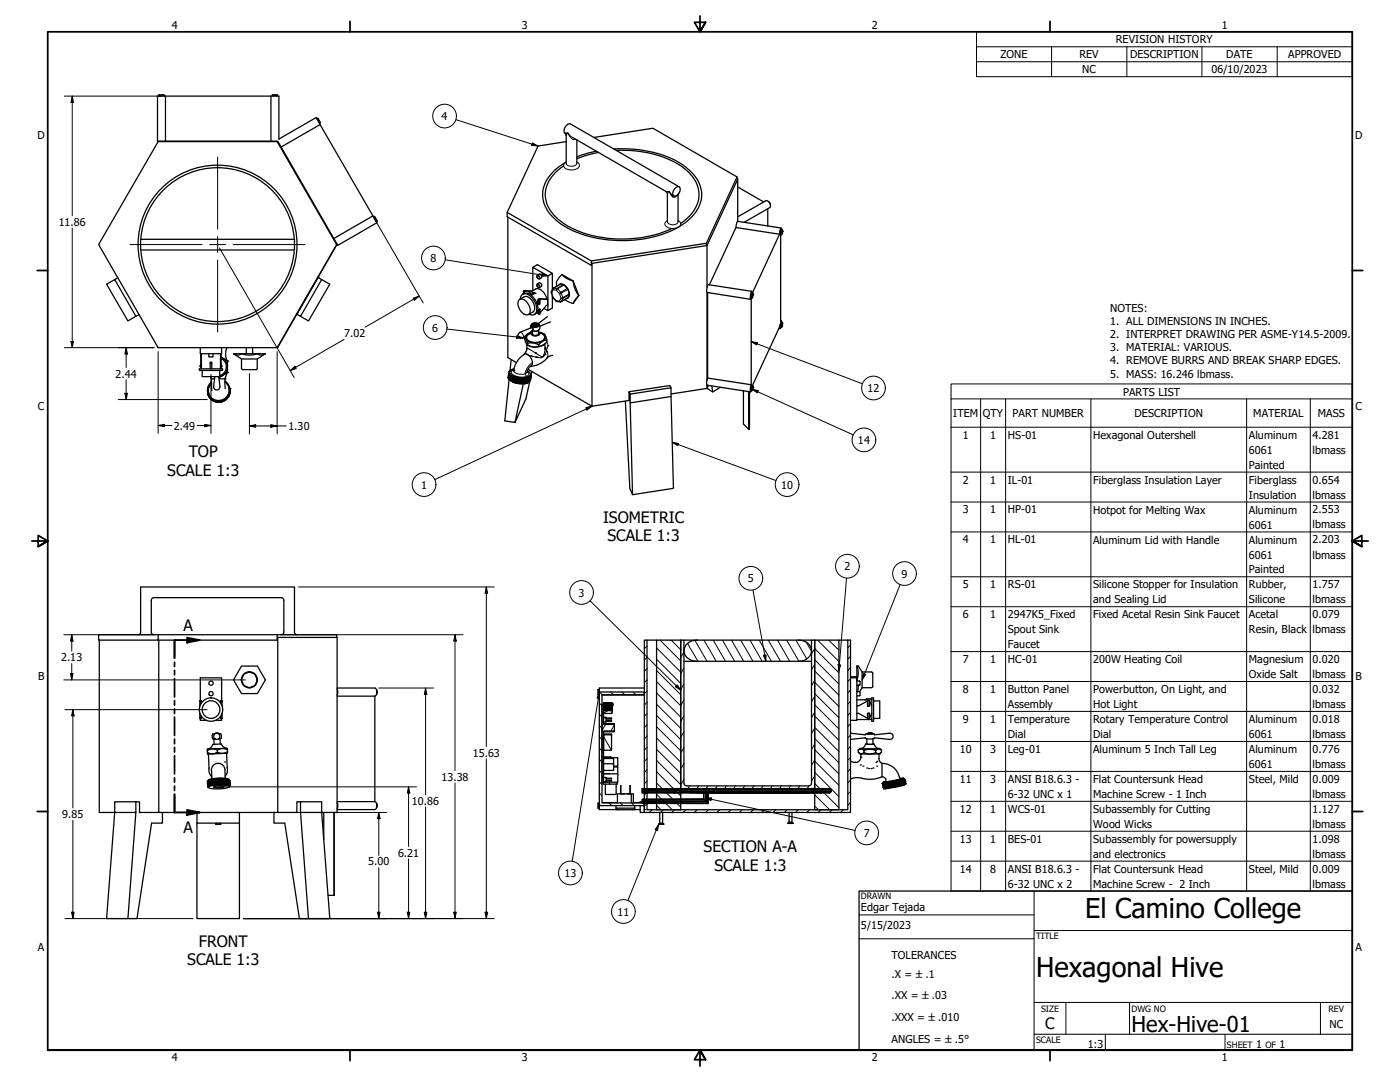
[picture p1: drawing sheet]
<svg xmlns="http://www.w3.org/2000/svg" width="559mm" height="432mm" viewBox="0 0 559 432" stroke-linecap="round" stroke-linejoin="round" font-family="sans-serif">
<defs><g id="words">
<g font-size="10.9">
<text x="433.1" y="366.5">El Camino College</text>
<text x="413.5" y="390">Hexagonal Hive</text>
</g>
<text font-size="8.7" x="451.6" y="411.9">Hex-Hive-01</text>
<g font-size="6.3">
<text x="75.4" y="182.4">TOP</text>
<text x="66.7" y="190">SCALE 1:3</text>
<text x="240.7" y="208.6">ISOMETRIC</text>
<text x="242.5" y="216.1">SCALE 1:3</text>
<text x="73.2" y="252">A</text>
<text x="73.2" y="332.3">A</text>
<text x="280.9" y="340.2">SECTION A-A</text>
<text x="285.2" y="347.7">SCALE 1:3</text>
<text x="79.4" y="377.8">FRONT</text>
<text x="74.7" y="385.3">SCALE 1:3</text>
<text x="417.2" y="410.8">C</text>
</g>
<g font-size="4.3">
<text x="68.6" y="11.7">4</text>
<text x="208.3" y="11.7">3</text>
<text x="348" y="11.7">2</text>
<text x="487.7" y="11.7">1</text>
<text x="445.4" y="17.3">REVISION HISTORY</text>
<text x="399.3" y="23.2">ZONE</text>
<text x="430.8" y="23.2">REV</text>
<text x="451" y="23.2">DESCRIPTION</text>
<text x="489.5" y="23.2">DATE</text>
<text x="514.1" y="23.2">APPROVED</text>
<text x="432" y="29.2">NC</text>
<text x="483.6" y="29">06/10/2023</text>
<text x="176.3" y="47.9">4</text>
<text x="15" y="55.6">D</text>
<text x="540.9" y="55.6">D</text>
<text x="23.4" y="90.2">11.86</text>
<text x="171.8" y="104.6">8</text>
<text x="443.1" y="124.5">NOTES:</text>
<text x="443.1" y="129.8">1. ALL DIMENSIONS IN INCHES.</text>
<text x="137.4" y="134.6">7.02</text>
<text x="172.5" y="132.3">6</text>
<text x="443.1" y="135">2. INTERPRET DRAWING PER ASME-Y14.5-2009.</text>
<text x="443.1" y="140.2">3. MATERIAL: VARIOUS.</text>
<text x="443.1" y="145.4">4. REMOVE BURRS AND BREAK SHARP EDGES.</text>
<text x="46.1" y="150.7">2.44</text>
<text x="443.1" y="150.7">5. MASS: 16.246 lbmass.</text>
<text x="346.3" y="156.5">12</text>
<text x="448.2" y="157.9">PARTS LIST</text>
<text x="15.1" y="163.5">C</text>
<text x="380.5" y="166.4">ITEM</text>
<text x="392.3" y="166.4">QTY</text>
<text x="404.1" y="166.4">PART NUMBER</text>
<text x="452.8" y="166.4">DESCRIPTION</text>
<text x="500.3" y="166.4">MATERIAL</text>
<text x="526" y="166.4">MASS</text>
<text x="541" y="163.5">C</text>
<text x="69.4" y="171.4">2.49</text>
<text x="115.1" y="171.6">1.30</text>
<text x="342.5" y="177.1">14</text>
<text x="384.3" y="175.1">1</text>
<text x="395.2" y="175.1">1</text>
<text x="402.3" y="175.1">HS-01</text>
<text x="436.3" y="175.1">Hexagonal Outershell</text>
<text x="498.5" y="175.1">Aluminum</text>
<text x="523.9" y="175.1">4.281</text>
<text x="498.5" y="181.1">6061</text>
<text x="523.9" y="181">lbmass</text>
<text x="498.5" y="187.1">Painted</text>
<text x="168.1" y="195">1</text>
<text x="311.8" y="195">10</text>
<text x="384.3" y="193">2</text>
<text x="395.2" y="193">1</text>
<text x="402.3" y="193">IL-01</text>
<text x="436.3" y="193">Fiberglass Insulation Layer</text>
<text x="498.5" y="193">Fiberglass</text>
<text x="523.9" y="193">0.654</text>
<text x="498.5" y="199">Insulation</text>
<text x="523.9" y="198.9">lbmass</text>
<text x="384.3" y="204.9">3</text>
<text x="395.2" y="204.9">1</text>
<text x="402.3" y="204.9">HP-01</text>
<text x="436.3" y="205">Hotpot for Melting Wax</text>
<text x="498.5" y="205">Aluminum</text>
<text x="523.9" y="204.9">2.553</text>
<text x="498.5" y="210.9">6061</text>
<text x="523.9" y="210.9">lbmass</text>
<text x="384.3" y="216.9">4</text>
<text x="395.2" y="216.9">1</text>
<text x="402.3" y="216.9">HL-01</text>
<text x="436.3" y="216.9">Aluminum Lid with Handle</text>
<text x="498.5" y="216.9">Aluminum</text>
<text x="523.9" y="216.9">2.203</text>
<text x="337.1" y="227.6">2</text>
<text x="498.5" y="222.9">6061</text>
<text x="523.9" y="222.9">lbmass</text>
<text x="298.4" y="232.4">5</text>
<text x="359.8" y="230.5">9</text>
<text x="498.5" y="228.9">Painted</text>
<text x="230.9" y="238.1">3</text>
<text x="384.3" y="234.8">5</text>
<text x="395.2" y="234.8">1</text>
<text x="402.3" y="234.8">RS-01</text>
<text x="436.3" y="234.8">Silicone Stopper for Insulation</text>
<text x="498.5" y="234.8">Rubber,</text>
<text x="523.9" y="234.8">1.757</text>
<text x="436.3" y="240.8">and Sealing Lid</text>
<text x="498.5" y="240.8">Silicone</text>
<text x="523.9" y="240.7">lbmass</text>
<text x="384.3" y="246.8">6</text>
<text x="395.2" y="246.7">1</text>
<text x="402.3" y="246.8">2947K5_Fixed</text>
<text x="436.3" y="246.8">Fixed Acetal Resin Sink Faucet</text>
<text x="498.5" y="246.8">Acetal</text>
<text x="523.9" y="246.8">0.079</text>
<text x="402.3" y="252.7">Spout Sink</text>
<text x="498.5" y="252.7">Resin, Black</text>
<text x="523.9" y="252.7">lbmass</text>
<text x="24.4" y="263.9">2.13</text>
<text x="402.3" y="258.7">Faucet</text>
<text x="384.3" y="264.6">7</text>
<text x="395.2" y="264.6">1</text>
<text x="402.3" y="264.7">HC-01</text>
<text x="436.3" y="264.7">200W Heating Coil</text>
<text x="498.5" y="264.6">Magnesium</text>
<text x="523.9" y="264.7">0.020</text>
<text x="15.2" y="271.5">B</text>
<text x="498.5" y="270.6">Oxide Salt</text>
<text x="523.9" y="270.6">lbmass</text>
<text x="541.1" y="271.5">B</text>
<text x="384.3" y="276.6">8</text>
<text x="395.2" y="276.5">1</text>
<text x="402.3" y="276.7">Button Panel</text>
<text x="436.3" y="276.7">Powerbutton, On Light, and</text>
<text x="523.9" y="276.6">0.032</text>
<text x="402.3" y="282.6">Assembly</text>
<text x="436.3" y="282.6">Hot Light</text>
<text x="523.9" y="282.6">lbmass</text>
<text x="384.3" y="288.5">9</text>
<text x="395.2" y="288.5">1</text>
<text x="402.3" y="288.5">Temperature</text>
<text x="436.3" y="288.6">Rotary Temperature Control</text>
<text x="498.5" y="288.6">Aluminum</text>
<text x="523.9" y="288.5">0.018</text>
<text x="402.3" y="294.5">Dial</text>
<text x="436.3" y="294.6">Dial</text>
<text x="498.5" y="294.6">6061</text>
<text x="523.9" y="294.5">lbmass</text>
<text x="188.7" y="302">15.63</text>
<text x="383.1" y="300.5">10</text>
<text x="395.2" y="300.5">3</text>
<text x="402.3" y="300.5">Leg-01</text>
<text x="436.3" y="300.5">Aluminum 5 Inch Tall Leg</text>
<text x="498.5" y="300.5">Aluminum</text>
<text x="523.9" y="300.5">0.776</text>
<text x="176.2" y="311.5">13.38</text>
<text x="498.5" y="306.5">6061</text>
<text x="523.9" y="306.5">lbmass</text>
<text x="383.1" y="312.4">11</text>
<text x="395.2" y="312.4">3</text>
<text x="402.3" y="312.4">ANSI B18.6.3 -</text>
<text x="436.3" y="312.5">Flat Countersunk Head</text>
<text x="498.5" y="312.5">Steel, Mild</text>
<text x="523.9" y="312.4">0.009</text>
<text x="164.4" y="321.2">10.86</text>
<text x="402.3" y="318.4">6-32 UNC x 1</text>
<text x="436.3" y="318.5">Machine Screw - 1 Inch</text>
<text x="523.9" y="318.4">lbmass</text>
<text x="24.8" y="326.5">9.85</text>
<text x="383.1" y="324.4">12</text>
<text x="395.2" y="324.4">1</text>
<text x="402.3" y="324.4">WCS-01</text>
<text x="436.3" y="324.4">Subassembly for Cutting</text>
<text x="523.9" y="324.4">1.127</text>
<text x="344.7" y="334">7</text>
<text x="436.3" y="330.4">Wood Wicks</text>
<text x="523.9" y="330.3">lbmass</text>
<text x="158.9" y="341.9">6.21</text>
<text x="383.1" y="336.3">13</text>
<text x="395.2" y="336.3">1</text>
<text x="402.3" y="336.3">BES-01</text>
<text x="436.3" y="336.4">Subassembly for powersupply</text>
<text x="523.9" y="336.3">1.098</text>
<text x="146.9" y="345.4">5.00</text>
<text x="436.3" y="342.3">and electronics</text>
<text x="523.9" y="342.3">lbmass</text>
<text x="225.3" y="350">13</text>
<text x="383.1" y="348.2">14</text>
<text x="395.2" y="348.2">8</text>
<text x="402.3" y="348.2">ANSI B18.6.3 -</text>
<text x="436.3" y="348.3">Flat Countersunk Head</text>
<text x="498.5" y="348.3">Steel, Mild</text>
<text x="523.9" y="348.2">0.009</text>
<text x="402.3" y="354.3">6-32 UNC x 2</text>
<text x="436.3" y="354.3">Machine Screw - 2 Inch</text>
<text x="523.9" y="354.2">lbmass</text>
<text x="246.4" y="365.4">11</text>
<text x="343.7" y="363.5">Edgar Tejada</text>
<text x="343.7" y="370.9">5/15/2023</text>
<text x="15.1" y="379.4">A</text>
<text x="355.9" y="382.8">TOLERANCES</text>
<text x="541" y="379.4">A</text>
<text x="355.9" y="390.2">.X = ±.1</text>
<text x="355.9" y="398.8">.XX = ±.03</text>
<text x="355.9" y="407.5">.XXX = ±.010</text>
<text x="530.6" y="410.1">NC</text>
<text x="355.9" y="416.1">ANGLES = ±.5°</text>
<text x="434.1" y="418.3">1:3</text>
<text x="501.3" y="418.3">1</text>
<text x="510.7" y="418.3">1</text>
<text x="68.6" y="423.3">4</text>
<text x="208.3" y="423.3">3</text>
<text x="348" y="423.3">2</text>
<text x="487.7" y="423.3">1</text>
</g>
<g font-size="3.5">
<text x="343.7" y="358.9">DRAWN</text>
<text x="413.5" y="374.6">TITLE</text>
<text x="415.5" y="403.9">SIZE</text>
<text x="451.6" y="403.9">DWG NO</text>
<text x="530.3" y="403.9">REV</text>
<text x="413.5" y="416.1">SCALE</text>
<text x="489.7" y="418.3">SHEET</text>
<text x="505.1" y="418.3">OF</text>
</g>
</g></defs>
<!-- layer: Hatch (ANSI) -->
<g fill="none" stroke="#000" stroke-width=".4">
<path d="M258.3 257.9l-1.1 1M262.1 258.6l9.6 9.6M263.5 255.5l8.2 8.3M267.9 255.5l3.8 3.8M272.1 255.5l-.4 .6M274.4 256.8l4.2 7.1M277.4 255.5l4.8 8.4M281 255.5l4.9 8.4M284.7 255.5l4.9 8.4M288.4 255.5l4.8 8.4M292 255.5l4.9 8.4M295.7 255.5l4.8 8.4"/>
<path d="M299.3 255.5l4.9 8.4M303 255.5l4.9 8.4M306.6 255.5l4.9 8.4M310.3 255.5l4.9 8.4M314 255.5l4.9 8.4M317.7 255.5l4.3 7.5M321.8 256.3l2.1 3.6M326.3 255.5l8.5 8.5M330.8 255.5l4 4M339.5 257.4l-1.1 1.1M239.3 276.2l1 1M243.8 276.2l1.1 1"/>
<path d="M248.3 276.2l1 1M252.7 276.2l1.1 1M258.3 275.8l-1.1 1.1M258.3 271.3l-1.1 1.1M258.3 266.8l-1.1 1.1M258.3 262.3l-1.1 1.1M262.1 276.5l9.6 9.7M262.1 272l9.6 9.7M262.1 267.6l9.6 9.6M262.1 263.1l9.6 9.6M273 260.3l-1.3 2.1M273 266.6l-1.3 2.2"/>
<path d="M273 273l-1.3 2.1M273 279.3l-1.3 2.2M323.9 261l1.3-2.2 9.6 9.7M325.2 276.8l9.6 9.6M325.2 272.3l9.6 9.6M325.2 267.8l9.6 9.6M325.2 263.3l9.6 9.7M325.2 265.2l-1.3 2.1M325.2 271.5l-1.3 2.2M325.2 277.9l-1.3 2.1M339.5 279.9l-1.1 1.1M339.5 275.4l-1.1 1.1"/>
<path d="M339.5 271l-1.1 1M339.5 266.4l-1.1 1.1M339.5 261.9l-1.1 1.1M239.2 298.6l1.1 1M239.2 294.1l1.1 1M239.2 289.6l1.1 1M239.2 285.1l1.1 1M239.2 280.6l1.1 1M240.9 284.1l-.6 1.1M240.9 296.8l-.6 1.1M240.9 294l3.1 5.3M241.3 280.7l-.4 .2"/>
<path d="M241.7 289.1l-1.4 2.5M241.8 280.4h.1M242.7 283.6l-1.8 1M243.4 283.1l-.3 .2M244.3 282.7l-.4 .2M245.2 289.3l-1.4 2.4M258.3 298.3l-1.1 1M258.3 293.8l-1.1 1M258.3 289.3l-1.1 1M258.3 284.8l-1.1 1M258.3 280.3l-1.1 1.1M262.1 299l9.6 9.7"/>
<path d="M262.1 294.5l9.6 9.7M262.1 290l9.6 9.7M262.1 285.5l9.6 9.7M262.1 281.1l9.6 9.6M273 285.7l-1.3 2.1M273 292l-1.3 2.2M273 298.4l-1.3 2.1M325.2 299.2l9.6 9.7M325.2 294.7l9.6 9.7M325.2 290.3l9.6 9.6M325.2 285.8l9.6 9.6M325.2 281.2l9.6 9.7"/>
<path d="M325.2 284.2l-1.3 2.2M325.2 290.6l-1.3 2.1M325.2 296.9l-1.3 2.2M339.5 297.9l-1.1 1.1M339.5 293.4l-1.1 1M339.5 288.9l-1.1 1M339.5 284.4l-1.1 1M239.2 316.5l1.1 1.1M239.2 312l1.1 1.1M239.2 307.5l1.1 1.1M239.2 303l1.1 1.1M240.9 303.1l-.6 1.2"/>
<path d="M240.9 309.5l-.6 1.1M258.3 316.2l-1.1 1M258.3 311.7l-1.1 1.1M258.3 307.2l-1.1 1.1M258.3 302.8l-1.1 1M262.1 316.9l6.2 6.3M262.1 312.5l9.6 9.6M262.1 308l9.6 9.6M262.1 303.5l9.6 9.6M273 304.7l-1.3 2.2M273 311.1l-1.3 2.1M275.2 313.6l-.6 1.1"/>
<path d="M278.8 313.6l-.5 1.1M282.5 313.6l-.6 1.1M286.2 313.6l-.6 1.1M289.9 313.6l-.7 1.1M293.5 313.6l-.6 1.1M297.2 313.6l-.7 1.1M300.9 313.6l-.7 1.1M304.5 313.6l-.6 1.1M308.2 313.6l-.6 1.1M311.8 313.6l-.6 1.1M315.5 313.6l-.6 1.1M319.2 313.6l-.6 1.1"/>
<path d="M322.8 313.6l-.5 1.1M325.2 317.2l6 6M325.2 312.7l9.6 9.6M325.2 308.2l9.6 9.7M325.2 303.7l9.6 9.7M325.2 303.3l-1.3 2.1M325.2 309.6l-1.3 2.2M339.5 315.8l-1.1 1.1M339.5 311.3l-1.1 1.1M339.5 306.8l-1.1 1.1M339.5 302.4l-1.1 1M239.2 321l.5 .5"/>
<path d="M243.1 320.4l1.1 1.1M247.6 320.4l1.1 1.1M252.1 320.4l1.1 1.1M256.6 320.4l.6 .7M258.3 320.7l-1.1 1.1M260.3 323.2l-1.1 1M262.1 321.4l1.7 1.8M264.7 323.2l-1 1M269.2 323.2l-1 1M273.7 323.2l-1 1M278.2 323.2l-1 1M282.7 323.2l-1 1"/>
<path d="M287.2 323.2l-1.1 1M291.7 323.2l-1.1 1M296.2 323.2l-1.1 1M300.7 323.2l-1.1 1M305.2 323.2l-1.1 1M309.6 323.2l-1 1M314.1 323.2l-1 1M318.6 323.2l-1 1M323.2 323.2l-1.1 1M325.2 321.7l1.5 1.5M327.6 323.2l-1 1M332.1 323.2l-1.1 1"/>
<path d="M336.6 323.2l-1.1 1M339.5 320.3l-1.1 1.1"/>
</g>
<!-- layer: Visible (ANSI) -->
<g fill="none" stroke="#000" stroke-width=".51">
<path d="M63.4 37.8l2.1 .2zM63.4 38l.5 .4M65.5 38l-.5 .4M66 38.4v17.9M108.1 38.4v17.9M108.7 37.8l2 .2zM108.7 38l.5 .4M110.7 38l-.4 .4M63.1 56.5h47.5l23.8 41.1-23.8 41.1h-47.5l-23.7-41.1zM63.2 56.5l47.7-.2 23.7 41.2-23.9 41.1M126.7 47.2l1.2 1.8zM126.7 47.2v.6"/>
<path d="M127.3 48.8l.5 .2M127.8 49.7l-15.6 9M127.8 49.7l-1.6-2.8-14.9 8.6v-17.1h-48.4v17.9h.5M127.8 49.7l21 36.5M225.5 53.1a2.54 2.54 0 0 1 2.2-3.6l43.4 25M225.5 53.1h.1M225.6 53.1l.4 .8v11.3M226 56.5l-11.2 1.8-12.4 26.5v1.7l33.6 19.4M228.7 54.9l37.4 21.7 .3 .8v11.1M230.3 55.9v9.3M237 54.9l23.6-3.7 33.6 19.4-12.3 26.5-45.9 7-33.6-19.3M244.9 59.4a44.2 44.2 0 0 1 28.8 7.3 12.9 12.9 0 0 1 5.8 14.5 21.5 21.5 0 0 1-13.1 11.6 50.8 50.8 0 0 1-39.7-1.7 17 17 0 0 1-10.1-12.6 14.6 14.6 0 0 1 8-13l1.4-.9"/>
<path d="M225 66.2a14.6 14.6 0 0 0-7.4 11.6 14.7 14.7 0 0 0 7.6 11.5 47.5 47.5 0 0 0 38.1 3.9l4.9-2M238 60.3l-7.7 2.3M238.8 60.8l-5.3 1.4-3.2 1.2M245.9 60a41.7 41.7 0 0 1 27.7 7.6 11.9 11.9 0 0 1 1.5 18.7l-3.4 2.9M269.5 75.1a1.17 1.17 0 0 1 1.7-.4 1.17 1.17 0 0 1 .1 1.8 1.8 1.8 0 0 1-2.6 1.5v-1.7zM270.6 77.6v10.9M294.2 71.3l.2 .2v16.8M294.2 70.6v.8M294.4 71.5l-12.2 26.5M294.4 74.6l10.4 6M56.1 95.5h61.4v4.3h-61.4zM56.2 95.2a30.7 30.7 0 0 1 30.6-28.3 30.7 30.7 0 0 1 30.6 28.3"/>
<path d="M148.8 86.2l-15.6 9M148.8 86.2l1.6 2.7-15.6 9-.2-.4M149.4 86.5l1 1.8zM149.4 86.5v.6M149.9 88.1l.5 .2M202.7 86.7v56l3.4 2M281.9 97.1v.8M282.2 98v16.8M282.2 98l-45.9 7.1M293.8 90.8l17.3 2.7M293.8 90.8l-10.7 22.9M294.4 88.3l-.4 .9-.2 1.6"/>
<path d="M294.4 86.6l11.2-6.5a1.81 1.81 0 0 1 1.6 2.8l-10.1 5.8M294.4 88.3l17.4 2.7M306.5 83.3v6.9M306.8 80.5l.4 .3 .3 .9M311.1 93.5l-10.8 23.5M311.5 93.2l.2 .4-.1 34.7 .2-.3 .2 .7M311.6 92l-.1 1.2M311.7 92l-.2 1.2M311.9 92.8l.1 .1M312 91.7l-.1-.6a1.94 1.94 0 0 0-.8 2.4M312 92.8v.5M312 92.5v.3"/>
<path d="M312 91.7l-.4 .3M312 92.5h.1M312.2 91.7l.1 .9-.4 1.1zM312.2 91.7a1.47 1.47 0 0 0-.3 2M312.2 92.2l-.2 .9M312.2 92.4l-.1-.3-.1 .4M47 110.9l-4.5 2.5 8.6 14.7 3.1-1.9-8.4-14.6M56.2 100.1a30.7 30.7 0 0 0 30.6 28.2 30.7 30.7 0 0 0 30.6-28.2M126.9 110.7l1.5 .9-8.4 14.6-1.5-.8zM128.4 111.6l3.2 1.8-8.5 14.7-3.1-1.9M207.1 119.8a2.14 2.14 0 0 1 3.2 .8 3.5 3.5 0 0 1 .6 4.9 3.9 3.9 0 0 1-4.1-3.7zM207.5 119.4l1.7-1a3.8 3.8 0 0 1 4.1 3.5l-.1 2.1-2.3 1.5"/>
<path d="M207.6 119.3a2.11 2.11 0 0 1 1.4-2 2.11 2.11 0 0 1 2.4 .6 6.2 6.2 0 0 1 2.4 7.1l-1.1 .7-1.6-.3M208.6 117.4a3.7 3.7 0 0 1 5 2.1 5.2 5.2 0 0 1 .5 5.5l-.8 .5M210.8 117.1l2.9-1.7a3.8 3.8 0 0 1 4.4 3.1l.1 .6M212.2 116.3l-2.5-.2-.5 1M212.7 106.7l6 3.4 1.8-1-6-3.5-1.8 1.1v9.3M212.7 116.7l.9 .3zM212.7 116.7l-1.2 .7M212.8 115.9l-.5 .2h-3.3l-.1 .2 .3 .1-.3 .9v-1M213.1 117l-1.3 .7M213.6 117l-1.5 .9M214.3 113.5l1-.7a.98 .98 0 0 1 .8 1.5l-.8 .4a.96 .96 0 0 1-1-1.2zM214.4 109.9l.9-.5a.95 .95 0 0 1 .8 1.5l-.8 .4a1 1 0 0 1-.9-1.4z"/>
<path d="M214.9 119.8l-.5 1.5M215.2 119.9l-.3-.1v1.5l.3 .2 .1-1.8-.1 1.8M215.3 119.7l.2-.4-.2 2.2M215.5 119.3l2.6 .1M218.6 119.2l-3.5 .1-.8 1.7M218.6 119.2v2.5l-.5 .2-2.6 3.1M218.6 119.2l-.7 .2M218.7 110.1v13.9M220.1 116.4l-.1 .4M220.1 116.8l.5 1.8M220.5 118.2v4.7l-1.8 1.1-1.6-.9M220.5 109.1v6.5"/>
<path d="M220.6 118.6l1.8 1.8M220.8 115l-.7 1.4M220.9 115l2.6-1.5 1.7 .2a5.4 5.4 0 0 1 2.1 3.8l-.6 1.3-3.1 1.7M223.2 113.6a2.63 2.63 0 0 1 3.6 2 2.31 2.31 0 0 1-.5 3.5M224.3 109.5a8.6 8.6 0 0 0 4.5 2.6M224.3 109.5l-.5 .6a4 4 0 0 0-1.6 4.1M224.3 109.5l4.5 2.6M225.4 119.6l3.4 1.5M228.8 112.1a10.5 10.5 0 0 0 2.2 5.8M228.8 112.1l2.2 5.8M231 117.9l-1.8 2.2-.4 1M231 117.9l-2.2 3.2"/>
<path d="M236 104.1v1.8h.2M236.2 105l.1 57.1-25.5-14.7M282.2 116.7v35.1M282.2 116.7l17.4 2.7M282.4 116.8v34.1M299.7 118.4l.3 .5M299.9 117.3l-.2 1.1M300.1 116.3l-17.4-2.7-.5 1.3v1.8M300.2 118.2v.2v-.2M300.2 117l-.2-.7-.5 1.9v1.2l.3-.3v34.4M300.2 118.2l.1 .4M300.2 118.1h.1"/>
<path d="M300.3 117.7l-.1 .5M300.3 116.9l-.4 .4M300.3 118.4h.1M300.3 117.7h.1M300.4 117l.2 .5-.4 1.4zM300.4 117.7v-.4l-.1 .4M300.4 117.7h.1M300.5 116.9l-.3 .2-.3 1.3 .3 .5M300.5 117.7l-.1 .7M300.5 117.5l-.1 .2M55.4 125.5l-1.2 .7M79.9 138.7v2.5h8.6v-2.5"/>
<path d="M90.6 138.7a6.8 6.8 0 0 0-.1 5.2M98.3 138.7v2.5M100.8 138.7v2.5M209.4 134.6l1.2 2.4M209.4 134.6l.3 1.7 .9 1.4M210.2 137.4l.1 2-1.3 2.1M210.5 137.7a6.6 6.6 0 0 0 6.4 0M210.6 137a5.6 5.6 0 0 1 4.4 .6M210.6 137.7a5 5 0 0 0 4.4 .5M210.6 137v.7M210.8 133.3l-1.4 1.3M211.8 130.9a1.83 1.83 0 0 1 2.2-2 1.83 1.83 0 0 1 1.2 2.6"/>
<path d="M212 130.8l-4.5 1.9M212.1 133l-.2 .3M212.4 132.6a2.18 2.18 0 0 0-2.2 3.1 6.5 6.5 0 0 0 7.2 .1l.8-.1M212.5 129.7l.1 .1M212.6 131.8l-3.9 3a1.24 1.24 0 0 1-1.8-.4 1.24 1.24 0 0 1 .6-1.7M212.8 129.3a1.2 1.2 0 0 1 1.8 .6 1.17 1.17 0 0 1-2-.4zM213.1 129.3l1-.1-.2 .2 .2 .3-1 .1 .3-.4zM213.2 129.2v.1M213.2 129.6l.1 .1M213.4 129.3v.4M213.4 129.6h.1M213.6 129.1l-.9 .4a1.04 1.04 0 0 0 .9 .9 1.04 1.04 0 0 0 1.1-.8l-1-.5"/>
<path d="M213.6 129.3v.3M213.8 129.6h.1M213.9 129.2l-.1 .5M214 129.6l-.1 .1M214.1 129.2v.1M214.5 124.4l.4 .8M214.7 129.7h.1M214.9 131.8v1.4M214.9 133a1.35 1.35 0 0 1-1.1 .8 1.35 1.35 0 0 1-1.3-.7M214.9 132.5l.5 .4a1.73 1.73 0 0 1-2.7 1l-.7-.6 .5-.8M214.9 123.6v1.6l.3 .2-.8-.9M215 132.5l1.2 .3 1.5 1.2-1-.9"/>
<path d="M215 137.6v.6M215.2 131.6a2.28 2.28 0 0 1-2.7 .4v1.3M215.3 132.8a1.72 1.72 0 0 1 1.8 .9 1.72 1.72 0 0 1-.3 2 4.9 4.9 0 0 1-6.5-.5l-.1-.8 .4-.7 1.6-.8M215.3 123.8v1.7M215.4 132.9l.2 .3M215.5 123.3l-.2 2.2zM215.5 123.3l-.6 .3 .3 .2M217.5 137.2l.1 1.6M218.2 135.7l-.5-1.7 .1 .4a4.5 4.5 0 0 1-2.3 2.7l-.5 .5M218.2 135.7a2.4 2.4 0 0 1-1.5 2.1l-1.7 .4M218.5 126.4l-3.7 2.8M219.7 128.5l-4.2 1.7"/>
<path d="M222.4 120.3l1.2 .2M310.9 131.1h.4M311.6 128h.2M311.7 129l-.2 1.2M311.9 129.9v.2M311.9 129.9h.1M312 129.9v.3M312 128.8l.2-.1 .1 .9-.4 1zM312 128.7l-.1 .1a1.45 1.45 0 0 0 0 1.8M312 129.4l.2-.1-.2 .8M312.2 128.7a1.12 1.12 0 0 0-.5 1.9l-.4 .5-.2-.6-11.2 23.8M312.2 129.2l-.3 .7"/>
<path d="M79.6 147.2h9.2v.6h-9.2zM80.1 141.9v3.5l-.3 .7 .3 .1v1M80.1 141.2v.7h.3M80.4 141.2v6M80.7 147.8v2.5h7v-2.5M82.9 156.7l.5 1.2M82.9 157a4.5 4.5 0 0 0 5.3 3.4 4.5 4.5 0 0 0 3.6-5.2 4.5 4.5 0 0 1-3.5 5.3 4.5 4.5 0 0 1-5.4-3.5M82.9 154.6v2.1l.5 1.2M82.9 154.6a4.2 4.2 0 0 0 5.5 5 4.2 4.2 0 0 0 1.4-7.3 4.3 4.3 0 0 1 .2 6.7 4.3 4.3 0 0 1-6.6-1.1M83.4 141.2v1M83.4 142.3h1.6M83.9 145v2.2"/>
<path d="M84.1 150.3l.3 .9M84.4 152.3l-.9 1.1-.6 1.2M84.4 151.2l.2 4.7M84.4 151.2h1.3M84.5 152.9a4 4 0 0 0-.5 5.5M84.5 145v-.5h-.6v.5h.6v2.2M85 141.2v1M85.6 150.3l.1 .1M85.7 150.3l-.4 4a1.24 1.24 0 0 0 1.2 1.3 1.24 1.24 0 0 0 1.3-1.3l-.4-4M87.4 151.2h2.4M87.7 147.8h.1M88 141.2v6"/>
<path d="M88.3 143.1a3.6 3.6 0 0 1 2 3.6 3.6 3.6 0 0 1-2.6 3.2M88.3 141.9v3.5l.3 .7-.3 .1v1M88.3 141.2v.7h-.3M88.3 142.6l.5 .3M88.4 146.2l-.2 .9M88.8 142.9l-.5-.3 .5 .3M88.8 142.9a4.9 4.9 0 0 1 1.9 5.1l.1 .7M88.8 142.9l2 1.2zM89.8 152.1a4.5 4.5 0 0 1 0 7.4 4.5 4.5 0 0 1-6.9-2.7 4.5 4.5 0 0 0 5.3 3.3 4.5 4.5 0 0 0 3.5-5.2M89.8 151.2l.1 3.9M90.5 148.8l-.7 2.4M90.8 148.7v-4.6a7.1 7.1 0 0 1-1.5 5.3l-1.6 .8"/>
<path d="M90.8 148.7l-3.4 1.9M90.8 148.7l-3.4 2M91.7 155a4.5 4.5 0 0 1-3.5 5.3 4.5 4.5 0 0 1-5.3-3.4 4.5 4.5 0 0 0 5.3 3.4 4.5 4.5 0 0 0 3.5-5.2M91.7 154.9h.1M93.2 141.2a2.49 2.49 0 0 0 3.2 0 9.1 9.1 0 0 0 6.3 0 2.49 2.49 0 0 0 3.2 0M93.2 141.2h12.7M93.2 141.2l3.2 2.1M96.4 143.3v3.7l.5 .5M102.7 143.3v3.7l-.3 .4-5.4 .1M105.9 141.2l-3.2 2.1h-6.3M202.8 150.5a3.9 3.9 0 0 0 4.1 2.3 4.5 4.5 0 0 0 4.9-1.3v-.2M202.9 149.9v.2a6 6 0 0 0 6 2.2l1.5-.3a1.7 1.7 0 0 0 1.5-1.4"/>
<path d="M202.9 150.2a2.14 2.14 0 0 0 2.3 2.2 6.8 6.8 0 0 0 6.5-.8l.1-.7M202.9 149.9h.1M203 149.2v.1a4.2 4.2 0 0 0 4.3 2.3l3.2-.3 .8-.4 .7-1M203 149.5a2.15 2.15 0 0 0 2.3 2.3 6.6 6.6 0 0 0 6.5-.9l.1-.6M203.1 148.8a1.75 1.75 0 0 0 1.7 2.1 7.4 7.4 0 0 0 7-.5v-1.2M203.2 151.4l-1.7 16.6 4 .6M203.8 151.2a7.5 7.5 0 0 0 6.6 .8M203.8 147.7a1.24 1.24 0 0 0-.6 1.3 1.24 1.24 0 0 0 1.1 1.1 7.5 7.5 0 0 0 7.3-.2l.1-.9M203.9 150.6a7.4 7.4 0 0 0 6.7 .7M204 149.9a7.7 7.7 0 0 0 6.9 .6M204 152l.9 .5M204 143.4l-.4 4.5"/>
<path d="M204.4 152.2a8.7 8.7 0 0 0 5.1 .6M204.5 151.6l.3 .1a7.9 7.9 0 0 0 4.7 .4M204.6 150.9l1.8 .6h3.2M204.7 150.2l.2 .2a8.6 8.6 0 0 0 4.7 .5M204.9 152.5a8.1 8.1 0 0 0 5.5 .1M204.9 152.5l2 .6 2.1 .1M205 147.9a8.8 8.8 0 0 1 4.9-6.6 3.5 3.5 0 0 1 2.3 4.5l-.2 .2a3.5 3.5 0 0 0-1.6 2.5M205 147.3a1.33 1.33 0 0 0-1.6 1.1 1.33 1.33 0 0 0 1.1 1.5 7.2 7.2 0 0 0 7 0l.2-.9M205.1 147.3l-.9 .3-.8 .7M205.1 147.3h-.1M210.4 148.5h.1M210.5 148l1.2 1"/>
<path d="M211.5 152.1l-1.6 7-4.4 9.5 3.4-15.4M211.5 151.9a2.57 2.57 0 0 1-2.5 1.3l1.9-.5M212.3 148.2l-.3 1.5M220.6 141.9h-.2a3.4 3.4 0 0 0-2.7 1.7l-2.4 1.7-3.5 .9M251.5 157.3l16.3-2.6v3.5l-16.3 2.6v-3.5l-.4-1v3.5l-14.8 2.3M267.8 158.2l1 36.7-16.3 2.5M267.8 154.7l-.4-.8-16.3 2.4M282.1 155l2.4 1.4M282.2 153.7v1.3M282.2 155l-14.4 2.2M282.4 150.9l-.3 1.5 .1 1.3 17.4 2.7M282.4 150.9l17.4 2.6"/>
<path d="M282.8 153.8l-.6 1.2M284.1 154l.4 2.4 3-1.8M296.7 156v13.2l2.1 2.1M298.8 156.3v15h.3v-15M299.8 153.5l-.3 1.6 .2 1.3 .3-.6-.3-.4 .2-1.1M299.9 154.2l-.2 1.2M300.2 155.1h.1M300.3 154.7l-.1 .7v-.2M300.3 155.2h.1M300.3 155.2v.3M300.3 154.7h.1M300.4 154.6v.1"/>
<path d="M300.4 154.6v-.3l-.1 .4M300.4 153.9l.2 .6-.4 1.4zM300.5 153.9l-.3 .2a1.45 1.45 0 0 0 0 1.8M300.5 154.6l-.2 .7M300.5 154.6l-.1 .1M300.5 154.4l-.1 .3M249.6 160.1l1.8 34.9 1.1 2.4-1-36.6M39.6 255.5v68.7h6.2l-3.3 42.4h12.2l5.8-38.1h4.3v-4.3M55.1 253.3l.8-.4 .2-.6v-18h61.4v18l.5 .8 .6 .2M61.4 253.3l-.6-.2-.4-.8v-12.7l.2-.7 .5-.3 51.2-.1 .8 .4 .2 .7v12.7l-.4 .8-.7 .2M63.1 253.3v2.2h-23.7v-2.2h95v1.1M110.6 253.3l.1 2.2h-47.6"/>
<path d="M110.7 254.4l.2 69.8h-47.5v-68.7M110.9 254.4h23.7v69.8h-6.2l3.2 42.4h-8.5M258.3 255.5h3.8M262.1 255.5h9.6v67.7h-9.6zM271.7 255.5h1.3v57.1l.2 .6 1.1 .4h48.3l1.1-.4 .2-.6v-57.1h1.3v59.2h-53.5zM273 255.5h50.9M278.3 255.5a4.4 4.4 0 0 0-4.8 6 5.5 5.5 0 0 0 4.8 2.4M318.6 255.5a4.4 4.4 0 0 1 4.8 6 5.3 5.3 0 0 1-4.8 2.4M325.2 255.5h9.6v67.7h-9.6zM334.8 255.5h4.7v68.7h-82.3v-68.7h1.1v67.7h80.1v-67.7M79.8 279.8v2M79.9 279.6l.2 1.3"/>
<path d="M79.9 279.6h.5v.9M79.9 279.6v-9.1h8.6v9.1M88.6 279.8h-.3v1.1M96.4 265.8h6.3l3.2 5.5-3.2 5.5h-6.3l-3.2-5.5zM96.4 271.1v.4M96.5 271.5l.7 1.9M97.2 273.4l2.3 1 2.4-1M97.2 269.3l-.7 1.8M97.5 269l2-.8 2.1 .8M97.5 269l-.3 .3M101.6 269l.3 .3M101.9 269.3l.7 1.8"/>
<path d="M102.6 271.5l-.7 1.9M102.6 271.1v.4M134.6 274.6h15a1.98 1.98 0 0 1 0 3.2M134.6 275l.2 .8-.2 1.6M134.6 277.8h15M149.6 277.8v42.1M150.2 275.3l.4 .7-.4 1.1M150.4 275.8v.8M238.7 275.2l.1 2zM238.8 275.2l.4 .4M239.2 276.2h18v1h-16.9v43.2h16.9v1.1h-18zM239.2 276.8l-.4 .4"/>
<path d="M240.3 277.4h16.9M257.2 274.6h-18v1.6M273 263.9h50.9M339.5 270.5h2.5v17h-2.5M339.5 270.1h2.5M342 271.8l1.2 .1M342 265.8a7 7 0 0 1 0 5.5l.1 .5M342 279.3h6M342 276h1.1M342 265.8h.6l1.5 2.4M342 265.8v4.7M342.5 273.4l-.2 2.6"/>
<path d="M343.1 276l.2 1.5-1.3 .2M343.3 272l-.1 1.4h-1.2M344.1 274.4h3.7M346.3 279.8l-3.7 1.9h-.6M346.3 279.8l.6-.1v2.1h-.6zM346.9 279.7l.2 .2M347.1 279.9h.1M347.1 279.8l-.2 2M347.1 279.9l.9 1.8M347.8 268.2h-3.7v6.3l-1 1.5M347.8 268.2l.6 .5v5.2l-.6 .5M348 278.5h.7v9.3h-.7z"/>
<path d="M348 278.9h-2.1l-.6 .4M348.7 279.7h2.5v7h-2.5M79.8 284.6v2M79.9 286.8v.7h2.3M80.1 285.5v1.1h-.3l.1 .2M80.4 285.9v.9h-.5M82.7 299.6v-.6l2.1-.2 5.9-.2 .1 .6v1.4l-8 .3v-.6M82.7 299.6l.1 .7M84.8 293l-.1 1.1 .4 .8M85.1 294.9h.8h-.6l.2 2.2M85.7 292.9l-.8 .1M86.4 292.6l-1 .3"/>
<path d="M86.6 292.6h.6M86.7 299.4a3.3 3.3 0 0 0-4 .2M86.7 299.4l.1 .8M87.2 292.6l.4 .2M87.2 292.9l.8-.1a1.46 1.46 0 0 1 0 2M87.3 294.8h.5l.1 2.1M87.3 294.8h.8M88 280.5v-.9h.6v2.2M88.3 285.5v1.1h.3M88.4 296.9l.7 1.1 1.2 .6M88.4 296.9l-3.5 .2-.6 1.1-1.2 .7M88.5 286.8v.7h-2.3"/>
<path d="M88.6 284.6v2.2h-.6v-.9M90.8 299.2a3.7 3.7 0 0 0-4.1 .2M90.8 300a3.6 3.6 0 0 1-4 .2M240.9 286.4h1v1.8h-1M240.9 286.3l1 .1M240.9 288.7l4.3 .2v3.1h-4.3M240.9 280.4h.4v3.2h.5v-3.2l.2 3.2h.5v-3.2l.2 3.2h.4v-3.2h.3v3.2h.5v-3.2h.4v4.3h-3.4zM240.9 292.9h3M241.3 280.4h.5l-.1 3.2M241.9 286.6h2.2l-2.2 .1M241.9 287.6h2.2v.2h-2.2M242 280.4h.5"/>
<path d="M242.1 280.4v3.2M242.7 280.4h.4v3.2M243.4 280.4h.5M243.5 280.4v3.2M243.9 293.2h-3v6.2h3M243.9 293.3l.2 .2M243.9 292.9v6.5M244.1 286.7v.3h-2.2M244.3 280.4l.4 .5v.7h-.4M244.4 281.6l-.1 2.6M245.2 289.3l-4.3-.2v-8h-.6v31.3h.6v-20.7h4.2l.1-.2M339.5 292.6l5.8 .6 .9-.4"/>
<path d="M342 284.7h.6l3.7 1.9M342 287.1h6M342.6 299.4v.8l1.1 .7-.5-.1-.6-.6M343.2 298.8l-.6 .6M343.7 298.8l-1.1 .6M343.7 298.8l1.2 .8M343.9 298.7l-.7 .1h.5M344.9 299.6a4.5 4.5 0 0 1 4.6 0M344.9 299.6v.7M345.5 297l-.9 1.3-1 .5h7.2l-1-.5-.9-1.3M345.5 294.7l-.2-.2-5.8 .6M345.6 294.7h3.3"/>
<path d="M346 297h2.4M346 296.9l-.5 .1h3.4l-.5-.1M346 294.8v2.2M346.3 284.6h.6l-.1 2.2-.5-.2zM346.5 292.6l-.4 .3h2.1l-.3-.3M346.5 292.6h1.4zM346.9 284.6l.2 2M347.1 286.6l-.2 .1M347.1 286.5v.1M347.2 292.6v.1M347.3 292.5v.1M347.3 292.5v.2"/>
<path d="M348 284.7l-.9 1.8M348.2 292.8l.9 .4 6-.6a1.24 1.24 0 0 1 1.4 1.2 1.24 1.24 0 0 1-1.4 1.3l-6-.7-.3 .3M348.4 294.8v2.2M349.5 299.6v.7M350.5 298.7l.7 .1h-7.5M351.2 298.8l.5 .5a1.23 1.23 0 0 1-.6 1.5 1.23 1.23 0 0 1-1.6-.5M351.9 299.4a1.37 1.37 0 0 0-2.4 .2M45.8 320h8.4v4.2h-8.4zM54.2 320h1.5v4.2h7.7M82.8 311.8h.1M82.9 313.9l.3 .4M83.2 300.9l.2 5.9"/>
<path d="M83.4 311.3l-.6 .5 .2 .4M83.4 311.3l-.6 .5M83.4 311.3l3.5-.6a6.5 6.5 0 0 1 4.7 .6l-.2 .2M83.4 306.8l.2 1.7 .9 1.5M84 311l-.8 .3M84.3 313.2l4.2-.5a3.7 3.7 0 0 1 3.3 .7l-.4 .2-1.4-.4h-2.1M84.3 313.2l-1.4 .7M84.3 313.2a.85 .85 0 0 0-.8 .3 .85 .85 0 0 0-.2 .9 12.9 12.9 0 0 0 8.3-.5l-.3-.3 .2 .4M85 313.5a11.3 11.3 0 0 1 6.4 .1M85 313.5l-1.2 .3-.6 .5M85.3 313.9l1.5-.3a2.56 2.56 0 0 1 2.6 .4l-2.8 .5-1.3-.3zM86.8 300.2a3.5 3.5 0 0 1-4 .1"/>
<path d="M87.9 313.2l-2.9 .3M87.9 313.2l3.4 .4M89.2 313.8l-2.1 .3-1.6-.2M89.9 310.6l-.1-2.5a2.79 2.79 0 0 0-2.8-3.5 2.79 2.79 0 0 0-2.5 3.7v2.5M90.4 300.6l.4 7.1-.9 2.1M91.2 311.4l-.6-.3-2-.1a8.5 8.5 0 0 0-5.3 1M91.3 312.9l-.9-.4-2.5-.1a8.1 8.1 0 0 0-4.5 1M91.3 312.2a11.6 11.6 0 0 0-8 .5M91.4 312.2l.3-.2a.77 .77 0 0 0-1.1-.6 12.6 12.6 0 0 0-7.8 1.1l.3 .4M91.4 312.9l.4-.2a.8 .8 0 0 0-1.2-.6 13.8 13.8 0 0 0-7.7 1.1l.2 .4M91.5 311.1a11.8 11.8 0 0 0-8.5 .4l-.1 .2M91.6 312.3a12.1 12.1 0 0 0-8.4 .5"/>
<path d="M91.6 311.5a12.8 12.8 0 0 0-8.5 .6M91.6 313a11.8 11.8 0 0 0-8.4 .6M91.8 311.8a11.3 11.3 0 0 0-7-.2l-1.7 .5-.3 .5M91.8 311.8h.1M91.8 313.3a4.9 4.9 0 0 0-3.9-.6 8.3 8.3 0 0 0-5 1.2M91.8 312.6v-.1a13.2 13.2 0 0 0-8.9 .6l-.1 .2M120 320h8.4v4.2h-8.4v-4.2h-1.5v4.2h-7.6M134.6 319.9h15M149.6 319.9a1.92 1.92 0 0 1 0 3.2h-15M240.9 310.3h1v1.7h-1M240.9 312.2h5.5v.7h-5.5v-.5M240.9 302.1h2.8l.2 .3"/>
<path d="M240.9 304.8l4 .2M240.9 302.7l4 .2M240.9 308.8h5.5M240.9 302.4h5.5M240.9 308.7l2.4 .1M241.6 312.9v4.2h4.3v-4.2M241.9 310.6h2.2v.2h-2.2M241.9 311.5h2.2l-2.2 .2M243.3 312.2v.7M244.9 307.3l-4 .2M244.9 302.9v4.4M244.9 305.8h1.5"/>
<path d="M244.9 306.1h1.5M246.4 306.1v6M246.4 308.8l.2 .2M246.4 302.4l.2 3.2M246.6 305.6l-.2 .2M247.7 313.5l.1 .2zM247.7 313.7v3.1M247.8 313.7v3.1h1.1M251.5 313.5v.2zM251.5 313.7v3.1h-1.2M251.5 313.7v3.1M252 316.8h.8v3.6"/>
<path d="M256.3 315.8v.6M256.3 319.3l24.8-.1-24.8-.2v1.6M256.3 319h24.6v-2.6v2.6zM256.3 316.2l12.7 .2M256.3 314.8h12.7M256.3 314.8v1M256.3 316.4h12.7M256.3 315.4h12.7M256.3 315.8l12.7 .1M268.9 315.2h.1M268.9 316h.1M268.9 316l.1 .2"/>
<path d="M268.9 315.2l.3-.3 .4 .3M269 314.8v.2h-12.7M269 315l-.1 .2M269 315.5h.1M269 315.7h.1M269 314.9h.2M269 315.2v.2M269.1 316.4h61.7M269.2 315.2h.4l.1 .4-.3-.3M269.2 316l-.2 .3M269.2 316h-.3M269.3 314.8h2.7"/>
<path d="M269.4 315.8l.2 .2M269.4 315.6l-.2 .4M269.7 316.1h2M270.5 315.4h-.4h1.3M271.5 315.9h60.2h-.2M271.5 314.7h.7l-3.2 .1M271.5 315.2h60M271.7 315l-2 .1M271.8 314.8h59.3M271.9 316.3h59.4M272.2 314.7a.9 .9 0 0 0-.7 1.2l.6 .5-.3-.1M272.3 314.7h58.7"/>
<path d="M275.3 316.4h52.4M278.4 316.4h46.1M281.1 319.2l.3 .3M281.6 316.4h39.7M281.6 316.4l.1 3.4h-25.4h25.4M281.6 316.4h.2M282 316.4l.1 3.8 .2 .2-.2-.2M282.3 316.4l.2 4.2v-4.2M331.3 314.8l-.3-.1a.9 .9 0 0 1 .7 1.2l-.7 .5M331.6 315.6h-61.9l-.5 .7 2.9 .1h-.4M343.6 300.9a2.48 2.48 0 0 1-2.5 3.4l-1.7-.5M344.9 300.3a4.5 4.5 0 0 0 4.6 0"/>
<path d="M350.8 300.9v1.8a2.02 2.02 0 0 0 1.2 1.9M351.7 300.2a3.4 3.4 0 0 1-3.1 .7h-4.9l1.2-.6M352 310a13.4 13.4 0 0 1-9.4 .3l-3.1 .6M352 304.6v5.4M352 304.6a7.5 7.5 0 0 1 7.2 5.9l.5 .2M352 310a1.24 1.24 0 0 1 1.3 .4 1.24 1.24 0 0 1 .1 1.4l-.2 .2M352.2 312.7h.1M352.2 312.7l.5 .2M352.3 313.4h.1M352.4 313.4l.5 .2M352.5 312.2l.1 .1M352.5 314.1v.1"/>
<path d="M352.5 314.2l.5 .2M352.6 312.3l-.4 .4M352.7 312.9v.1M352.7 313l-.4 .4M352.9 313.6v.2M352.9 313.8l-.4 .3M352.9 312.2l2.3-.4-2.6 .5M352.9 312.2h-.3M353 314.4l.1 .1M353.1 314.5l-.4 .2M353.1 311.9l-.6 .3h.4M353.1 311.9h.3"/>
<path d="M355.4 312l-3.2 .7M357.3 313.9l-4.6 .8M358.8 311.3l-6.6 1.4M358.8 311.3l-3.4 .7M359.2 311l-3.8 1M359.2 311l-4 .8M359.5 310.6h1.2l-1.5 .4M360.2 313.5l-3.6 .8M360.3 313.2l-3 .7M360.3 313.2l-5.7 1.4-1.9 .1M360.5 311l-7.8 1.9M360.6 311.1l-7.9 1.9"/>
<path d="M360.6 311v.1M360.6 311.1l.5 .1M360.7 311.8l-7.8 2M360.7 311.7l-7.8 1.9M360.7 311.7v.1M360.7 310.5l.2 .2M360.7 311.8l.5 .2M360.8 312.5l-7.7 2M360.8 312.5l-7.8 1.9M360.8 312.5l.6 .2-4.1 1.2M360.8 312.4v.1M360.9 310.7l-2.1 .6"/>
<path d="M360.9 310.7l-.4 .3M361 313.2l-.8 .3M361 313.2h.1M361.1 311.3l-2.3 .8-6.4 1.3M361.1 311.2l-2.8 1-6 1.2M361.1 311.4l-.4 .3M361.2 312l-1.9 .7-6.8 1.5M361.2 312l-3.3 1-5.4 1.1M361.2 312.1l-.4 .4M361.4 312.8l-1.2 .7M361.4 312.8l-1.1 .4M361.4 312.7v.1"/>
<path d="M54.2 324.2l-3.1 42.4M78.6 324.2v4.3h17v-4.3M78.6 328.5v38.1h17v-38.1M86.1 328.8l2 .2zM86.5 328.5l-.4 .3M87.7 328.5l.4 .3M109.3 324.2v4.3h4.4l5.8 38.1h3.6l-3.1-42.4M129.2 324.2v10.8M133.3 324.2v33.1l.1-33.1M134.6 320.4l.2 .7-.2 1.5M150.2 320.5l.4 .8-.4 1.1M150.4 321.1v.8"/>
<path d="M238.7 320.5l.1 2zM238.8 320.5l.4 .4M239.2 321.5v1.6h6.7M239.2 322.1l-.4 .4M240.3 320.3h6.1M245.9 321.5v1.7h7.5v-1.7M245.9 322.5h7.5M246.4 320.4v-3.6h5.6v3.6M252.8 320.3h2.7M253.4 323.1h2.1M255.5 321.5v2.7h1.7v-2.7M255.5 320.4v-.4h1.7v.4"/>
<path d="M256.3 320.6l26.3 .1v-4.3v4.3zM256.3 320.3l26 .1M262.9 328.8h2M263.3 328.5h1.2M263.3 324.2v4.3M263.3 328.5l-.4 .3M264.5 328.5l.4 .5-2-.2M264.5 324.2v4.3M314.5 328.5h2M315 328.1h1.1M315 324.2v3.9M315 328.1l-.5 .4"/>
<path d="M316.1 328.1l.4 .5-2-.1M316.1 324.2v3.9M130.9 357.3h2.4"/>
<circle cx="86.8" cy="97.6" r="31.7"/>
<circle cx="84.2" cy="276.8" r=".86"/>
<circle cx="84.2" cy="272.6" r=".86"/>
<circle cx="99.5" cy="271.3" r="3.2"/>
<circle cx="84.2" cy="283.2" r="4.7"/>
<circle cx="84.2" cy="283.2" r="3.5"/>
<circle cx="86.5" cy="293.8" r="1.24"/>
</g>
<g fill="#000">
<circle cx="311.5" cy="93.2" r=".25"/>
<circle cx="311.7" cy="92" r=".25"/>
<circle cx="311.9" cy="93.2" r=".25"/>
<circle cx="312" cy="93.1" r=".25"/>
<circle cx="312.1" cy="92.1" r=".25"/>
<circle cx="312.2" cy="92.4" r=".25"/>
<circle cx="126.9" cy="110.7" r=".25"/>
<circle cx="209.8" cy="116" r=".25"/>
<circle cx="213.6" cy="117" r=".25"/>
<circle cx="215.5" cy="119.3" r=".25"/>
<circle cx="299.7" cy="118.4" r=".25"/>
<circle cx="299.9" cy="117.3" r=".25"/>
<circle cx="300.4" cy="117.3" r=".25"/>
<circle cx="300.5" cy="117.7" r=".25"/>
<circle cx="118.5" cy="125.4" r=".25"/>
<circle cx="210.3" cy="139.1" r=".25"/>
<circle cx="210.8" cy="133.3" r=".25"/>
<circle cx="212.6" cy="129.8" r=".25"/>
<circle cx="214.7" cy="129.7" r=".25"/>
<circle cx="216.9" cy="137.7" r=".25"/>
<circle cx="217.6" cy="138.8" r=".25"/>
<circle cx="217.6" cy="139.3" r=".25"/>
<circle cx="218.7" cy="138" r=".25"/>
<circle cx="311.5" cy="130.2" r=".25"/>
<circle cx="311.7" cy="129" r=".25"/>
<circle cx="311.9" cy="130.1" r=".25"/>
<circle cx="312" cy="130.1" r=".25"/>
<circle cx="312.1" cy="129" r=".25"/>
<circle cx="82.9" cy="156.7" r=".25"/>
<circle cx="82.9" cy="156.8" r=".25"/>
<circle cx="82.9" cy="154.6" r=".25"/>
<circle cx="82.9" cy="157" r=".25"/>
<circle cx="82.9" cy="156.9" r=".25"/>
<circle cx="83.4" cy="157.9" r=".25"/>
<circle cx="89.8" cy="151.2" r=".25"/>
<circle cx="90.8" cy="148.7" r=".25"/>
<circle cx="90.8" cy="144.1" r=".25"/>
<circle cx="91.7" cy="155.1" r=".25"/>
<circle cx="91.8" cy="155.2" r=".25"/>
<circle cx="203.2" cy="148.3" r=".25"/>
<circle cx="204.4" cy="152.2" r=".25"/>
<circle cx="204.5" cy="151.6" r=".25"/>
<circle cx="204.6" cy="150.9" r=".25"/>
<circle cx="205" cy="147.8" r=".25"/>
<circle cx="205" cy="148" r=".25"/>
<circle cx="209.5" cy="152.8" r=".25"/>
<circle cx="209.5" cy="152.1" r=".25"/>
<circle cx="209.6" cy="151.5" r=".25"/>
<circle cx="210.4" cy="148.5" r=".25"/>
<circle cx="210.9" cy="152.7" r=".25"/>
<circle cx="212" cy="142" r=".25"/>
<circle cx="213.5" cy="140.7" r=".25"/>
<circle cx="213.8" cy="140.9" r=".25"/>
<circle cx="213.8" cy="142.5" r=".25"/>
<circle cx="214.1" cy="142.6" r=".25"/>
<circle cx="214.4" cy="142.6" r=".25"/>
<circle cx="217.5" cy="141.5" r=".25"/>
<circle cx="218.1" cy="140.3" r=".25"/>
<circle cx="251.1" cy="159.8" r=".25"/>
<circle cx="299.7" cy="155.4" r=".25"/>
<circle cx="299.9" cy="154.2" r=".25"/>
<circle cx="300.2" cy="155.4" r=".25"/>
<circle cx="300.4" cy="155.4" r=".25"/>
<circle cx="300.4" cy="154.3" r=".25"/>
<circle cx="300.5" cy="154.6" r=".25"/>
<circle cx="345.3" cy="279.3" r=".25"/>
<circle cx="85.5" cy="294.9" r=".25"/>
<circle cx="87.6" cy="294.8" r=".25"/>
<circle cx="346.1" cy="292.9" r=".25"/>
<circle cx="346.5" cy="292.6" r=".25"/>
<circle cx="346.8" cy="292.5" r=".25"/>
<circle cx="347" cy="292.5" r=".25"/>
<circle cx="347.4" cy="292.5" r=".25"/>
<circle cx="347.7" cy="292.5" r=".25"/>
<circle cx="347.9" cy="292.6" r=".25"/>
<circle cx="348.2" cy="292.9" r=".25"/>
<circle cx="82.9" cy="313.9" r=".25"/>
<circle cx="83.1" cy="312.1" r=".25"/>
<circle cx="83.2" cy="313.6" r=".25"/>
<circle cx="83.2" cy="312.8" r=".25"/>
<circle cx="83.4" cy="311.3" r=".25"/>
<circle cx="84.3" cy="313.2" r=".25"/>
<circle cx="84.5" cy="310.6" r=".25"/>
<circle cx="89.7" cy="304.1" r=".25"/>
<circle cx="91.6" cy="311.5" r=".25"/>
<circle cx="91.6" cy="312.3" r=".25"/>
<circle cx="91.6" cy="313.6" r=".25"/>
<circle cx="91.6" cy="313" r=".25"/>
<circle cx="91.6" cy="312.8" r=".25"/>
<circle cx="248.5" cy="316.8" r=".25"/>
<circle cx="248.9" cy="316.8" r=".25"/>
<circle cx="256.3" cy="314.8" r=".25"/>
<circle cx="281.6" cy="316.4" r=".25"/>
<circle cx="283" cy="314.7" r=".25"/>
<circle cx="341.2" cy="304.2" r=".25"/>
<circle cx="343.4" cy="305.3" r=".25"/>
<circle cx="343.6" cy="302.2" r=".25"/>
<circle cx="344.4" cy="305.8" r=".25"/>
<circle cx="345.9" cy="306.5" r=".25"/>
<circle cx="346.7" cy="306.7" r=".25"/>
<circle cx="347.7" cy="306.7" r=".25"/>
<circle cx="348.4" cy="306.5" r=".25"/>
<circle cx="349.6" cy="304.3" r=".25"/>
<circle cx="349.9" cy="303.8" r=".25"/>
<circle cx="349.9" cy="305.8" r=".25"/>
<circle cx="352.2" cy="312.7" r=".25"/>
<circle cx="352.3" cy="313.4" r=".25"/>
<circle cx="352.4" cy="313.4" r=".25"/>
<circle cx="352.5" cy="314.2" r=".25"/>
<circle cx="352.5" cy="314.1" r=".25"/>
<circle cx="355.4" cy="312" r=".25"/>
<circle cx="357.3" cy="313.9" r=".25"/>
<circle cx="358.8" cy="311.3" r=".25"/>
<circle cx="360.3" cy="313.2" r=".25"/>
<circle cx="361.1" cy="311.4" r=".25"/>
<circle cx="361.1" cy="311.2" r=".25"/>
<circle cx="361.2" cy="312.1" r=".25"/>
<circle cx="361.2" cy="312" r=".25"/>
<circle cx="361.3" cy="312.7" r=".25"/>
<circle cx="361.4" cy="312.8" r=".25"/>
<circle cx="55.7" cy="324.2" r=".25"/>
<circle cx="118.5" cy="324.2" r=".25"/>
<circle cx="257.2" cy="320.3" r=".25"/>
<circle cx="257.2" cy="323.1" r=".25"/>
</g>
<!-- layer: Visible Narrow (ANSI) -->
<g fill="none" stroke="#000" stroke-width=".4">
<path d="M226 54l.6-1a3.4 3.4 0 0 0 2.8 2.7l.3-.1M226 54l-.5-.9 1.1-.1 2.1 1.9M226 54h.1M226 65.2a2.46 2.46 0 0 0 4.3 0M226 64.6a1.45 1.45 0 0 0-1.1 1.6 1.45 1.45 0 0 0 1.4 1.3 4 4 0 0 0 5-1.2l-.3-1.1-.7-.6M265.9 76.5l1.1-.1-.6 .9M267 76.4l1.9 1.8-.5 .3zM270.6 77.6l-.2 .5h-.4a.96 .96 0 0 1-1.6 .4M266.4 87.9a1.51 1.51 0 0 0-1 1.6 1.51 1.51 0 0 0 1.3 1.4 4 4 0 0 0 5-1.2l-.1-.8-1-1M266.4 88.5a2.41 2.41 0 0 0 4.2 0M311.9 93v.2M311.9 92.8l.2 .1"/>
<path d="M311.9 92.9h.1M312 93.1v.1M312 92.6h.2M312 92.3h.1M312.1 93.2l-.1 .1M312.1 92.1l-.1 .1M312.2 92.2v.2M209.2 116.5l.2 .1M209.6 116l.3 .1M214.3 113.7a.6 .6 0 0 1 .8 .2 .6 .6 0 0 1-.2 .8l-.4-.3zM214.3 110.2a.63 .63 0 0 1 .8 .2 .63 .63 0 0 1-.2 .9l-.4-.4zM214.5 113.3a.98 .98 0 0 1 .8 1.4"/>
<path d="M214.5 109.9a.95 .95 0 0 1 .8 1.4M214.8 119.7l.1 .1M215.2 119.3l.3 .1M220.1 116.4v.4M220.6 118.6l.1 .2M220.7 115.6l1.4 .2 1.2 1.4 .6 1.8-.6 1.1-1.2-.1-1.4-1.3-.5-1.9zM220.9 115h.1M221 115l-.3 .6-.1-.3M222.1 115.2l.5 .1-.5 .5zM223.4 117l.4-.4 .2 .4zM223.6 113.5l-2.6 1.5M223.9 119l.7-.2-.2 .4z"/>
<path d="M224.6 119.1l-.6 1.2M224.9 113.6l-2.7 1.5-1.2-.1M225.2 113.7l-2.6 1.6M226.4 115.1l-2.6 1.5-1.2-1.3M226.7 115.4l-2.7 1.6 .6 1.8 2.6-1.5M226.7 118.8l-2.7 1.5M227.2 117.6l-2.6 1.5M300.2 118.2v.2M300.3 117.8l.1 .1M300.3 117.6h.1M300.4 118.4h-.1M300.4 118.4l-.1 .2"/>
<path d="M300.4 117.3l-.1 .2M300.4 118.1l-.2 .1M300.5 117.5v.2M207.5 132.7a1.53 1.53 0 0 1 1.2 2.1M210.3 139.1a12.9 12.9 0 0 1 5.1 2.8 .9 .9 0 0 0 .9 .4 .9 .9 0 0 0 .7-.8l.6-2.4M212 130.8a.61 .61 0 0 1 .8 .2 .61 .61 0 0 1-.3 .9M212 130.8l.5 .2 .1 .8M212.3 129.3a1.78 1.78 0 0 1 2.8 .5 1.78 1.78 0 0 1-2.9 0zM214.8 125.1l.1 .1M215 129.2l.5 .7M215.1 129.4a1.27 1.27 0 0 1-.5 1.2 1.27 1.27 0 0 1-1.4 .1l-1-.5-.1-.7M215.2 131.6a2.57 2.57 0 0 1-2.7 .4"/>
<path d="M217.6 139.1l.5 .6a3.5 3.5 0 0 1-2.1 3h-1l-4.2-1M217.6 138.8v.3M218 136.7a1.47 1.47 0 0 1 .4 2.2l-.3 .8 .6 2.1-.4 1.1M222 120.2l.1-.2 .3 .3M224 120.3l-.7-.2 .3 .4M224 120.3v.1M311.9 129.9v.2M311.9 129.9h.2M311.9 129.9h.1M312 130.1h.1M312 129.5h.2M312 129.3h.1"/>
<path d="M312.1 129l-.1 .2M312.2 129.2v.2M202.9 150.2a2.14 2.14 0 0 0 2.3 2.2 6.9 6.9 0 0 0 6.5-.8l.1-.7M203 149.5a2.15 2.15 0 0 0 2.3 2.3 6.6 6.6 0 0 0 6.5-.9l.1-.6M203.1 148.8a1.75 1.75 0 0 0 1.7 2.1 7.4 7.4 0 0 0 7-.5v-1.2M204.4 152.2a10.3 10.3 0 0 0 5.1 .6M204.5 151.6a9.1 9.1 0 0 0 5 .5M204.6 150.9l1.8 .5 3.2 .1M204.9 147.7l-.8 .8a3.5 3.5 0 0 0 3.9 2l2.3-.3M204.9 147.7l.1 .1M205 147.6l-.1 .1M209.7 149.1l.6 1.1"/>
<path d="M209.7 149.1l-.2 .1M209.9 140.5l-.1 .3 .4 .6M210.4 148.3a.99 .99 0 0 1 .7 .9 .99 .99 0 0 1-.8 1M210.4 148.5l-.7 .6M212.5 144.7a6.7 6.7 0 0 0-3 4.5h-2.6a2.18 2.18 0 0 1-1.9-1.4M300.2 155.2v.2M300.2 155.1h.2M300.3 155.4v.1M300.3 154.8h.1M300.3 154.6h.1M300.4 154.3l-.1 .1M300.5 154.4v.2"/>
</g>
<g fill="#000">
<circle cx="212.6" cy="129.8" r=".19"/>
<circle cx="214.7" cy="129.7" r=".19"/>
</g>
<!-- layer: Section Line (ANSI) -->
<g fill="none" stroke="#000" stroke-width=".7">
<path d="M74.7 254.4l5 1.1-5 1zM79.7 255.5h-10v7.2M69.7 264.2v1.8M69.7 267.5v1.8M69.7 270.8v7.3M69.7 279.6v1.8M69.7 282.9v1.8M69.7 286.2v7.3M69.7 295v1.8M69.7 298.3v1.8M69.7 301.6v7.3M69.7 310.4v1.8"/>
<path d="M69.7 313.7v1.8M69.7 317v7.2h10M74.7 323.2l5 1-5 1z"/>
</g>
<g fill="#000">
<path d="M74.7 254.4l5 1.1-5 1z" fill-rule="evenodd"/>
<path d="M74.7 323.2l5 1-5 1z" fill-rule="evenodd"/>
</g>
<!-- layer: Symbol (ANSI) -->
<g fill="none" stroke="#000" stroke-width=".4">
<path d="M389.8 18.7v-6h150v6M419.7 18.7v11.9M449.8 18.7v11.9M479.7 18.7v11.9M509.8 18.7v11.9M539.8 18.7h-150v5.9M539.8 18.7v11.9h-150v-6M389.8 24.6h150M182 47.8l32.8 10.5M212.5 57l2.3 1.3-2.6-.3zM177.7 103.7l41 6.4M216.3 109.2l2.4 .9-2.6 .1z"/>
<path d="M178.4 131.3l30.3 3.5M206.3 134l2.4 .8-2.5 .2zM299.8 136.3l2.6 .5-.4 .9zM299.8 136.3l44.4 16.9M300.2 155.3l2.4 .6-.3 .9zM300.2 155.3l40.4 18.2M379.6 159.2v-6h160.2v6M379.6 159.2h160.2v11.3M379.6 159.2v196.4h160.2v-185.1M391.4 159.2v196.4M401.4 159.2v196.4M435.4 159.2v196.4"/>
<path d="M497.6 159.2v196.4M523 159.2v196.4M233.8 162.7l2.5-.6-2 1.5zM236.3 162.1l-62.7 29.3M268.4 176.5l2.4 .5-.3 .9zM268.4 176.5l41.3 15.3M379.6 170.5h160.2M379.6 188.4h160.2M379.6 200.3h160.2M379.6 212.3h160.2M235.5 239.8l36.2 35.7M236.9 236.4a4.7 4.7 0 0 0-6.9-4.2 4.7 4.7 0 0 0-.7 8 4.7 4.7 0 0 0 7.5-2.9l.1-.9"/>
<path d="M300.5 235.5l5.2 28.4M337.9 230.7l-3.1 37.1M359.3 233.3l-15.2 38M379.6 230.2h160.2M379.6 242.1h160.2M239.2 276.2l.1 2.6-1-.2zM239.2 276.2l-10.8 67.5M270.3 273.3l1.4 2.2-2.1-1.4zM304.7 261.6l1.1-.2-.1 2.5zM334.5 265.2l1 .2-.7 2.4zM344.6 268.8l.9 .4-1.4 2.1zM379.6 260h160.2"/>
<path d="M379.6 272h160.2M379.6 283.9h160.2M379.6 295.9h160.2M281.4 318.5h2.6l-.2 1zM281.4 318.5l59.9 12.9M379.6 307.8h160.2M379.6 319.8h160.2M262.9 329l-.5 2.5-.9-.4zM262.9 329l-12.3 30.3M379.6 331.7h160.2M379.6 343.7h160.2"/>
<circle cx="177.5" cy="46.3" r="4.7"/>
<circle cx="173" cy="103" r="4.7"/>
<circle cx="173.7" cy="130.7" r="4.7"/>
<circle cx="348.6" cy="154.8" r="4.7"/>
<circle cx="344.8" cy="175.5" r="4.7"/>
<circle cx="169.3" cy="193.4" r="4.7"/>
<circle cx="314.2" cy="193.4" r="4.7"/>
<circle cx="299.7" cy="230.8" r="4.7"/>
<circle cx="338.2" cy="226" r="4.7"/>
<circle cx="361" cy="228.9" r="4.7"/>
<circle cx="345.9" cy="332.4" r="4.7"/>
<circle cx="227.7" cy="348.4" r="4.7"/>
<circle cx="248.8" cy="363.8" r="4.7"/>
</g>
<!-- layer: Border (ANSI) -->
<g fill="none" stroke="#000" stroke-width=".7">
<path d="M139.7 8.5v4.2M279.4 6.3v6.4l-2.2-3.8h4.4l-2.2 3.8 2.2-3.8M419.1 8.5v4.2M14.9 107.9h4.1M539.8 107.9h4.1M12.7 215.9h6.3l-3.8-2.2v4.4l3.8-2.2-3.8 2.2M546.1 215.9h-6.3l3.8-2.2v4.4l-3.8-2.2 3.8 2.2M14.9 323.8h4.1M539.8 323.8h4.1M19 419.1v-406.4h520.8v406.4h-520.8h520.8M139.7 419.1v4.2M419.1 419.1v4.2"/>
<path d="M281.6 422.9l-2.2-3.8 2.2 3.8h-4.4l2.2-3.8v6.3"/>
</g>
<!-- layer: Title (ANSI) -->
<path d="M412.7 355.6v63.5M342.9 365.1h69.8M342.9 374.6h69.8M412.7 371.3h127.1M412.7 412.7h127.1M412.7 400h127.1M425.4 400v12.7M441.2 412.7v6.4M450.8 400v12.7M488.9 412.7v6.4M527 400v12.7" fill="none" stroke="#000" stroke-width=".4"/>
<path d="M342.9 355.6h196.9v63.5h-196.9z" fill="none" stroke="#000" stroke-width=".51"/>
<!-- layer: Center Mark (ANSI) -->
<path d="M86.9 62.7v28.7M51.9 97.6h28.7M83.7 97.6h6.3M86.9 94.4v6.4M93 97.6h28.8M86.9 103.8v28.7" fill="none" stroke="#000" stroke-width=".4"/>
<!-- layer: Dimension (ANSI) -->
<g fill="none" stroke="#000" stroke-width=".4">
<path d="M25.7 38.4h38.8M28.8 38.4l.5 2.5h-1zM28.8 38.4v47.7M28.8 91v47.7M87.6 99l29.8 51.6M149.6 87.6l19.3 33.3M164.9 119l2.4-.8-1.9 1.6zM167.3 118.2l-21.5 12.4M25.7 138.7h35.8M28.3 136.3h1l-.5 2.4zM50.4 138.7l.5 2.6h-1.1zM50.4 138.7v8"/>
<path d="M137.4 135.4l-21.6 12.5M47.2 159.4h35.5M49.8 157h1.1l-.5 2.4zM50.4 151.5v7.9M63.1 140.3v32.7M84.2 149.4v23.6M99.6 149.1v24.1M110.6 140.3v32.9M115.8 147.9l1.9-1.7 .5 .9zM63.1 169.8l2.5-.4v.9zM63.1 169.8h5.5M78.7 169.8h5.5"/>
<path d="M81.7 169.4l2.5 .4-2.5 .5zM99.6 170l2.4-.5v1zM99.6 170h14.7M108.1 169.5l2.5 .5-2.5 .5zM119.1 234.3h78.2M194.1 234.3l.5 2.5h-1zM194.1 234.3v63.6M25.5 253.3h36M28.6 253.3l.5 2.5h-1zM28.6 253.3v6.5M112.2 253.3h72.6M181.6 253.3l.5 2.5h-1z"/>
<path d="M181.6 253.3v54.2M25.5 271.3h72.5M28.1 268.8h1l-.5 2.5zM28.6 264.8v6.5M151.2 274.6h21.8M169.9 274.6l.5 2.5h-1zM169.9 274.6v42.5M25.9 283.2h56.7M29.1 283.2l.5 2.5h-1zM29.1 283.2v39.3M89 314h77.2M163.1 314l.5 2.5h-1z"/>
<path d="M163.1 314v23.8M181.6 312.4v54.2M194.1 302.9v63.7M29.1 327.3v39.3M112.5 324.2h41.9M151.2 324.2l.5 2.5h-1zM151.2 324.2v17.2M169.9 322v44.6M151.2 346.3v20.3M163.1 342.8v23.8M25.9 366.6h51.1M28.6 364h1l-.5 2.6z"/>
<path d="M97.2 366.6h100.1M150.7 364h1l-.5 2.6zM162.6 364h1l-.5 2.6zM169.4 364h1l-.5 2.6zM181.1 364h1l-.5 2.6zM193.6 364h1l-.5 2.6z"/>
</g>
<g fill="#000">
<path d="M28.8 38.4l.5 2.5h-1z" fill-rule="evenodd"/>
<path d="M164.9 119l2.4-.8-1.9 1.6z" fill-rule="evenodd"/>
<path d="M28.3 136.3h1l-.5 2.4z" fill-rule="evenodd"/>
<path d="M49.8 157h1.1l-.5 2.4z" fill-rule="evenodd"/>
<path d="M50.4 138.7l.5 2.6h-1.1z" fill-rule="evenodd"/>
<path d="M115.8 147.9l1.9-1.7 .5 .9z" fill-rule="evenodd"/>
<path d="M63.1 169.8l2.5-.4v.9z" fill-rule="evenodd"/>
<path d="M81.7 169.4l2.5 .4-2.5 .5z" fill-rule="evenodd"/>
<path d="M99.6 170l2.4-.5v1z" fill-rule="evenodd"/>
<path d="M108.1 169.5l2.5 .5-2.5 .5z" fill-rule="evenodd"/>
<path d="M194.1 234.3l.5 2.5h-1z" fill-rule="evenodd"/>
<path d="M28.6 253.3l.5 2.5h-1z" fill-rule="evenodd"/>
<path d="M181.6 253.3l.5 2.5h-1z" fill-rule="evenodd"/>
<path d="M28.1 268.8h1l-.5 2.5z" fill-rule="evenodd"/>
<path d="M169.9 274.6l.5 2.5h-1z" fill-rule="evenodd"/>
<path d="M29.1 283.2l.5 2.5h-1z" fill-rule="evenodd"/>
<path d="M163.1 314l.5 2.5h-1z" fill-rule="evenodd"/>
<path d="M151.2 324.2l.5 2.5h-1z" fill-rule="evenodd"/>
<path d="M28.6 364h1l-.5 2.6z" fill-rule="evenodd"/>
<path d="M150.7 364h1l-.5 2.6z" fill-rule="evenodd"/>
<path d="M162.6 364h1l-.5 2.6z" fill-rule="evenodd"/>
<path d="M169.4 364h1l-.5 2.6z" fill-rule="evenodd"/>
<path d="M181.1 364h1l-.5 2.6z" fill-rule="evenodd"/>
<path d="M193.6 364h1l-.5 2.6z" fill-rule="evenodd"/>
</g>
<!-- layer: Symbol (ANSI) -->
<g fill="#000">
<path d="M212.5 57l2.3 1.3-2.6-.3z" fill-rule="evenodd"/>
<path d="M216.3 109.2l2.4 .9-2.6 .1z" fill-rule="evenodd"/>
<path d="M206.3 134l2.4 .8-2.5 .2z" fill-rule="evenodd"/>
<path d="M299.8 136.3l2.6 .5-.4 .9z" fill-rule="evenodd"/>
<path d="M300.2 155.3l2.4 .6-.3 .9z" fill-rule="evenodd"/>
<path d="M233.8 162.7l2.5-.6-2 1.5z" fill-rule="evenodd"/>
<path d="M268.4 176.5l2.4 .5-.3 .9z" fill-rule="evenodd"/>
<path d="M239.2 276.2l.1 2.6-1-.2z" fill-rule="evenodd"/>
<path d="M270.3 273.3l1.4 2.2-2.1-1.4z" fill-rule="evenodd"/>
<path d="M304.7 261.6l1.1-.2-.1 2.5z" fill-rule="evenodd"/>
<path d="M334.5 265.2l1 .2-.7 2.4z" fill-rule="evenodd"/>
<path d="M344.6 268.8l.9 .4-1.4 2.1z" fill-rule="evenodd"/>
<path d="M281.4 318.5h2.6l-.2 1z" fill-rule="evenodd"/>
<path d="M262.9 329l-.5 2.5-.9-.4z" fill-rule="evenodd"/>
</g>
<use href="#words"/>
</svg>
